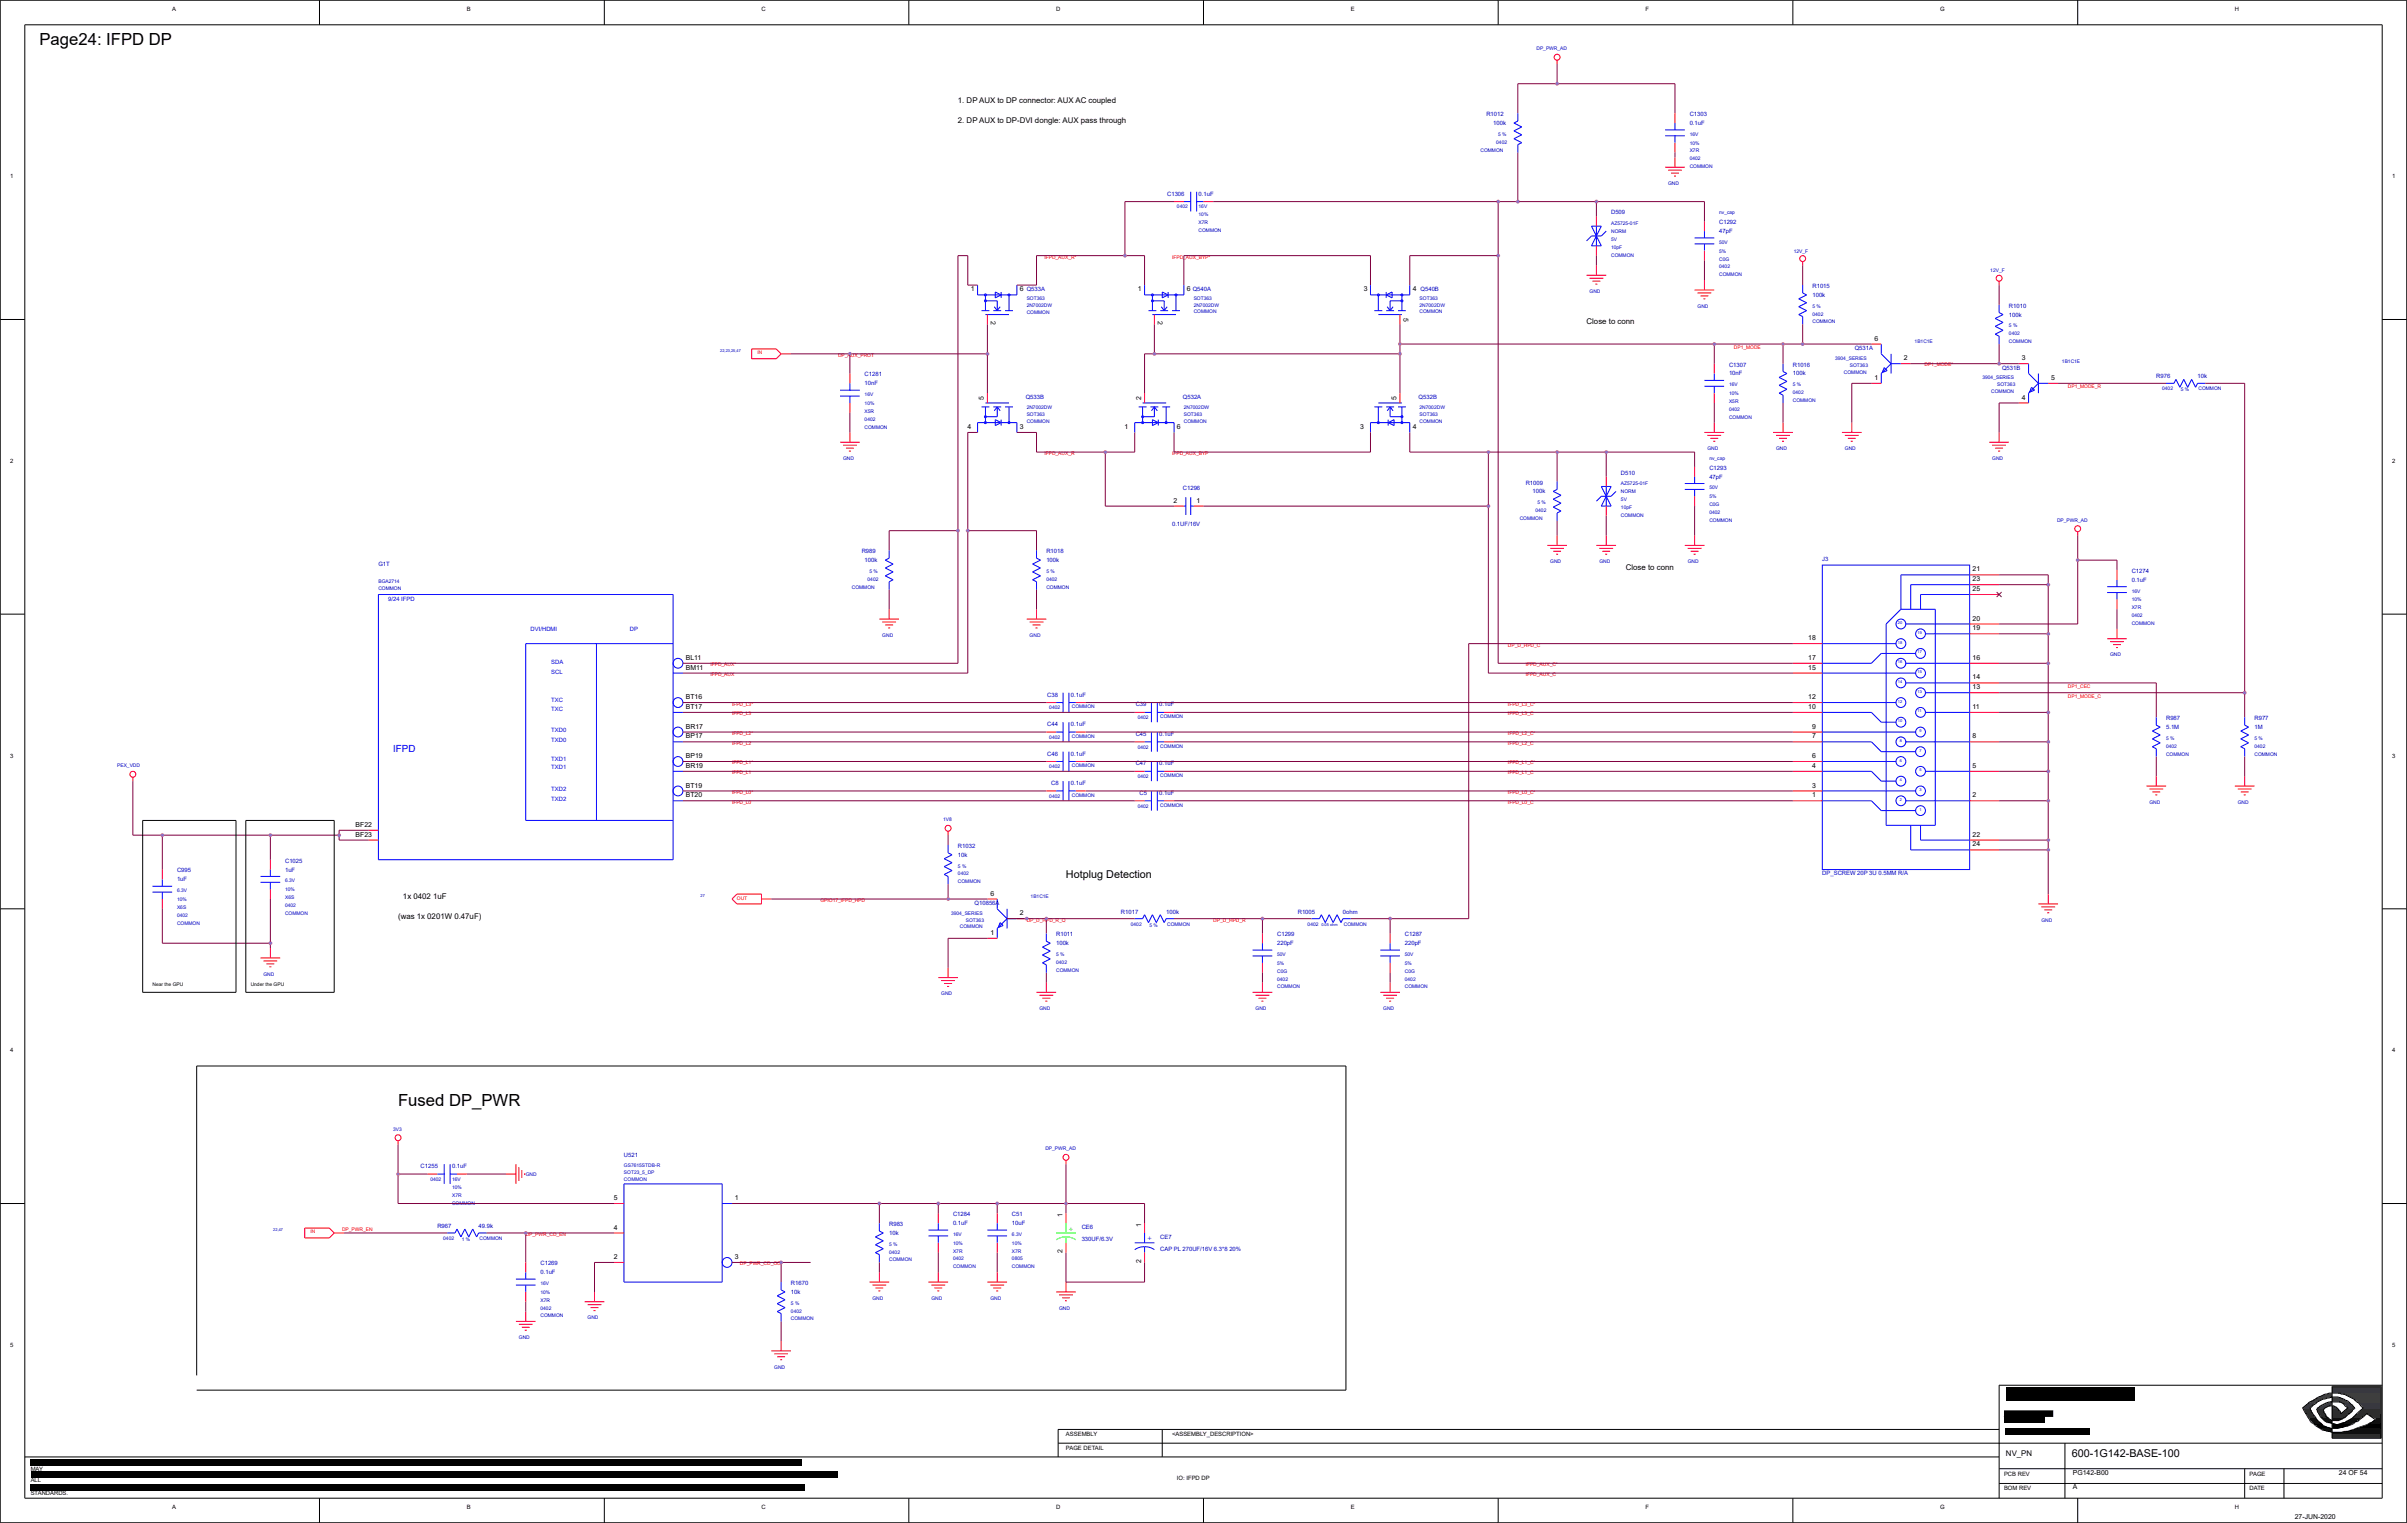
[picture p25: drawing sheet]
<svg xmlns="http://www.w3.org/2000/svg" width="271mm" height="172mm" viewBox="0 0 271 172" stroke-linecap="round" stroke-linejoin="round" font-family="sans-serif">
<defs><g id="words">
<g font-size="1.9">
<text x="4.5" y="5.1">Page24: IFPD DP</text>
<text x="44.9" y="124.7">Fused DP_PWR</text>
</g>
<g font-size="1.2">
<text x="120.2" y="99">Hotplug Detection</text>
<text x="233.6" y="164.2">600-1G142-BASE-100</text>
</g>
<text font-size="1.1" fill="#00f" x="44.3" y="84.7">IFPD</text>
<g font-size=".9">
<text x="108" y="11.7">1. DP AUX to DP connector: AUX AC coupled</text>
<text x="108" y="13.9">2. DP AUX to DP-DVI dongle: AUX pass through</text>
<text x="178.9" y="36.6">Close to conn</text>
<text x="183.3" y="64.3">Close to conn</text>
<text x="45.4" y="101.3">1x 0402 1uF</text>
<text x="44.9" y="103.6">(was 1x 0201W 0.47uF)</text>
<text x="226.1" y="164.1">NV_PN</text>
</g>
<g font-size=".8">
<text x="109.4" y="32.9">1</text>
<text x="115" y="32.9">6</text>
<text x="128.3" y="32.9">1</text>
<text x="133.8" y="32.9">6</text>
<text x="153.7" y="32.9">3</text>
<text x="158.2" y="35.8" transform="rotate(90 158.2 35.8)">5</text>
<text x="159.3" y="32.9">4</text>
<text x="111.7" y="36.1" transform="rotate(90 111.7 36.1)">2</text>
<text x="130.5" y="36.1" transform="rotate(90 130.5 36.1)">2</text>
<text x="211.3" y="38.4">6</text>
<text x="214.6" y="40.6">2</text>
<text x="227.9" y="40.6">3</text>
<text x="110.9" y="45.1" transform="rotate(-90 110.9 45.1)">5</text>
<text x="128.6" y="45.1" transform="rotate(-90 128.6 45.1)">2</text>
<text x="157.4" y="45.1" transform="rotate(-90 157.4 45.1)">5</text>
<text x="211.3" y="42.8">1</text>
<text x="227.9" y="45">4</text>
<text x="231.2" y="42.8">5</text>
<text x="109.1" y="48.4">4</text>
<text x="115" y="48.4">3</text>
<text x="126.8" y="48.4">1</text>
<text x="132.7" y="48.4">6</text>
<text x="153.3" y="48.4">3</text>
<text x="159.3" y="48.4">4</text>
<text x="132.3" y="56.7">2</text>
<text x="134.9" y="56.7">1</text>
<text x="222.4" y="64.4">21</text>
<text x="222.4" y="65.5">23</text>
<text x="222.4" y="71.1">19</text>
<text x="222.4" y="70">20</text>
<text x="222.4" y="66.6">25</text>
<text x="77.3" y="75.5">BM11</text>
<text x="77.3" y="74.4">BL11</text>
<text x="203.8" y="75.5">15</text>
<text x="203.8" y="74.4">17</text>
<text x="203.8" y="72.2">18</text>
<text x="222.4" y="77.7">13</text>
<text x="222.4" y="76.6">14</text>
<text x="222.4" y="74.4">16</text>
<text x="77.3" y="83.2">BP17</text>
<text x="77.3" y="82.1">BR17</text>
<text x="77.3" y="79.9">BT17</text>
<text x="77.3" y="78.8">BT16</text>
<text x="203.8" y="79.9">10</text>
<text x="203.8" y="78.8">12</text>
<text x="204.3" y="83.2">7</text>
<text x="204.3" y="82.1">9</text>
<text x="222.4" y="79.9">11</text>
<text x="222.4" y="83.2">8</text>
<text x="77.3" y="89.9">BT20</text>
<text x="77.3" y="88.8">BT19</text>
<text x="77.3" y="86.6">BR19</text>
<text x="77.3" y="85.5">BP19</text>
<text x="204.3" y="89.9">1</text>
<text x="204.3" y="88.8">3</text>
<text x="204.3" y="86.6">4</text>
<text x="204.3" y="85.5">6</text>
<text x="222.4" y="89.9">2</text>
<text x="222.4" y="86.6">5</text>
<text x="40.1" y="94.3">BF23</text>
<text x="40.1" y="93.2">BF22</text>
<text x="222.4" y="94.3">22</text>
<text x="222.4" y="95.4">24</text>
<text x="111.7" y="101">6</text>
<text x="111.7" y="105.4">1</text>
<text x="115" y="103.2">2</text>
<text x="69.2" y="135.3">5</text>
<text x="82.9" y="135.3">1</text>
<text x="119.8" y="137.2" transform="rotate(-90 119.8 137.2)">1</text>
<text x="69.2" y="141.9">2</text>
<text x="69.2" y="138.6">4</text>
<text x="82.9" y="141.9">3</text>
<text x="119.8" y="141.3" transform="rotate(-90 119.8 141.3)">2</text>
<text x="128.6" y="142.4" transform="rotate(-90 128.6 142.4)">2</text>
<text x="128.6" y="138.3" transform="rotate(-90 128.6 138.3)">1</text>
<text x="233.7" y="166.2">PG142-B00</text>
<text x="233.7" y="167.9">A</text>
<text x="263.7" y="166.2">24 OF 54</text>
<text x="258.7" y="171.2">27-JUN-2020</text>
</g>
<text font-size=".8" fill="#0f0" x="120.5" y="138.7">+</text>
<text font-size=".8" fill="#00f" x="129.4" y="139.8">+</text>
<g font-size=".7">
<text x="19.4" y="1.2">A</text>
<text x="52.6" y="1.2">B</text>
<text x="85.8" y="1.2">C</text>
<text x="119.1" y="1.2">D</text>
<text x="152.3" y="1.2">E</text>
<text x="185.5" y="1.2">F</text>
<text x="218.7" y="1.2">G</text>
<text x="251.9" y="1.2">H</text>
<text x="1.1" y="20.1">1</text>
<text x="269.7" y="20.1">1</text>
<text x="1.1" y="52.2">2</text>
<text x="269.7" y="52.2">2</text>
<text x="1.1" y="85.4">3</text>
<text x="269.7" y="85.4">3</text>
<text x="1.1" y="118.6">4</text>
<text x="269.7" y="118.6">4</text>
<text x="1.1" y="151.8">5</text>
<text x="269.7" y="151.8">5</text>
<text x="120.2" y="161.9">ASSEMBLY</text>
<text x="132.1" y="161.9">&lt;ASSEMBLY_DESCRIPTION&gt;</text>
<text x="3.5" y="167.1">ALL</text>
<text x="3.5" y="165.8">MAY</text>
<text x="120.2" y="163.5">PAGE DETAIL</text>
<text x="132.7" y="166.8">IO: IFPD DP</text>
<text x="225.9" y="166.3">PCB REV</text>
<text x="253.6" y="166.3">PAGE</text>
<text x="3.5" y="168.6">STANDARDS.</text>
<text x="19.4" y="170.1">A</text>
<text x="52.6" y="170.1">B</text>
<text x="85.8" y="170.1">C</text>
<text x="119.1" y="170.1">D</text>
<text x="152.3" y="170.1">E</text>
<text x="185.5" y="170.1">F</text>
<text x="218.7" y="170.1">G</text>
<text x="225.9" y="168">BOM REV</text>
<text x="251.9" y="170.1">H</text>
<text x="253.6" y="168">DATE</text>
</g>
<g font-size=".7" fill="#0000a0">
<text x="167.6" y="13.1">R1012</text>
<text x="168.3" y="14.1">100k</text>
<text x="190.5" y="14.1">0.1uF</text>
<text x="190.5" y="13.1">C1303</text>
<text x="131.6" y="22.1">C1306</text>
<text x="135.1" y="22.1">0.1uF</text>
<text x="181.6" y="24.2">D509</text>
<text x="193.8" y="25.3">C1292</text>
<text x="193.8" y="26.3">47pF</text>
<text x="115.7" y="32.8">Q533A</text>
<text x="134.5" y="32.8">Q540A</text>
<text x="160.1" y="32.8">Q540B</text>
<text x="204.3" y="32.5">R1015</text>
<text x="204.3" y="33.5">100k</text>
<text x="226.5" y="34.7">R1010</text>
<text x="226.5" y="35.7">100k</text>
<text x="194.9" y="41.3">C1307</text>
<text x="202.1" y="41.3">R1016</text>
<text x="209.1" y="39.4">Q531A</text>
<text x="225.7" y="41.7">Q531B</text>
<text x="97.5" y="43.4">10nF</text>
<text x="97.5" y="42.4">C1281</text>
<text x="115.6" y="45">Q533B</text>
<text x="133.3" y="45">Q532A</text>
<text x="159.9" y="45">Q532B</text>
<text x="194.9" y="42.3">10nF</text>
<text x="202.1" y="42.3">100k</text>
<text x="243.1" y="42.7">R976</text>
<text x="247.7" y="42.7">10k</text>
<text x="182.7" y="53.5">D510</text>
<text x="192.7" y="54">47pF</text>
<text x="192.7" y="53">C1293</text>
<text x="132.1" y="59.3">0.1UF/16V</text>
<text x="133.3" y="55.3">C1296</text>
<text x="172" y="54.6">R1009</text>
<text x="172.8" y="55.6">100k</text>
<text x="42.7" y="63.8">G1T</text>
<text x="97.1" y="62.4">R989</text>
<text x="97.5" y="63.4">100k</text>
<text x="118" y="62.4">R1018</text>
<text x="118" y="63.4">100k</text>
<text x="205.4" y="63.3">J3</text>
<text x="240.3" y="64.6">C1274</text>
<text x="240.3" y="65.6">0.1uF</text>
<text x="118.1" y="81.9">C44</text>
<text x="118.1" y="78.5">C38</text>
<text x="120.7" y="81.9">0.1uF</text>
<text x="120.7" y="78.5">0.1uF</text>
<text x="128" y="83">C45</text>
<text x="128" y="79.6">C39</text>
<text x="130.7" y="83">0.1uF</text>
<text x="130.7" y="79.6">0.1uF</text>
<text x="244.2" y="81.2">R987</text>
<text x="244.2" y="82.2">5.1M</text>
<text x="254.2" y="81.2">R977</text>
<text x="254.2" y="82.2">1M</text>
<text x="118.1" y="85.2">C46</text>
<text x="118.5" y="88.5">C8</text>
<text x="120.7" y="88.5">0.1uF</text>
<text x="120.7" y="85.2">0.1uF</text>
<text x="128" y="86.3">C47</text>
<text x="128.5" y="89.6">C5</text>
<text x="130.7" y="89.6">0.1uF</text>
<text x="130.7" y="86.3">0.1uF</text>
<text x="108" y="95.6">R1032</text>
<text x="20" y="99.4">1uF</text>
<text x="20" y="98.4">C995</text>
<text x="32.1" y="98.2">1uF</text>
<text x="32.1" y="97.2">C1025</text>
<text x="108" y="96.6">10k</text>
<text x="205.4" y="98.7">DP_SCREW 20P 3U 0.5MM R/A</text>
<text x="109.9" y="102">Q10856A</text>
<text x="119.1" y="105.6">R1011</text>
<text x="119.1" y="106.5">100k</text>
<text x="126.4" y="103">R1017</text>
<text x="131.5" y="103">100k</text>
<text x="144" y="105.6">C1299</text>
<text x="144" y="106.5">220pF</text>
<text x="146.3" y="103">R1005</text>
<text x="151.4" y="103">0ohm</text>
<text x="158.4" y="105.6">C1287</text>
<text x="158.4" y="106.5">220pF</text>
<text x="47.4" y="131.7">C1255</text>
<text x="51" y="131.7">0.1uF</text>
<text x="70.3" y="130.5">U521</text>
<text x="107.4" y="137.1">C1284</text>
<text x="114.1" y="137.1">C51</text>
<text x="49.3" y="138.4">R967</text>
<text x="54" y="138.4">49.9k</text>
<text x="60.9" y="142.6">C1269</text>
<text x="60.9" y="143.6">0.1uF</text>
<text x="100.2" y="138.2">R983</text>
<text x="100.2" y="139.2">10k</text>
<text x="107.4" y="138.1">0.1uF</text>
<text x="114.1" y="138.1">10uF</text>
<text x="121.9" y="138.5">CE6</text>
<text x="121.9" y="139.9">330UF/6.3V</text>
<text x="130.8" y="139.7">CE7</text>
<text x="130.8" y="141">CAP PL 270UF/16V 6.3*8 20%</text>
<text x="89.2" y="144.9">R1670</text>
<text x="89.2" y="145.9">10k</text>
</g>
<g font-size=".7" fill="#00f">
<text x="43.8" y="67.8">9/24 IFPD</text>
<text x="59.8" y="71.1">DVI/HDMI</text>
<text x="71" y="71.1">DP</text>
<text x="62.1" y="76">SCL</text>
<text x="62.1" y="74.9">SDA</text>
<text x="62.1" y="80.2">TXC</text>
<text x="62.1" y="82.5">TXD0</text>
<text x="62.1" y="83.6">TXD0</text>
<text x="62.1" y="79.1">TXC</text>
<text x="62.1" y="89.2">TXD2</text>
<text x="62.1" y="86.7">TXD1</text>
<text x="62.1" y="85.7">TXD1</text>
<text x="62.1" y="90.3">TXD2</text>
</g>
<g font-size=".6" fill="#0000a0">
<text x="173.2" y="5.7">DP_PWR_AD</text>
<text x="166.9" y="17.1">COMMON</text>
<text x="168.7" y="16.2">0402</text>
<text x="168.9" y="15.3">5 %</text>
<text x="190.5" y="17.2">X7R</text>
<text x="190.5" y="16.3">10%</text>
<text x="190.5" y="15.3">16V</text>
<text x="132.7" y="23.5">0402</text>
<text x="135.1" y="23.5">16V</text>
<text x="188" y="20.8">GND</text>
<text x="190.5" y="19">COMMON</text>
<text x="190.5" y="18.1">0402</text>
<text x="135.1" y="25.3">X7R</text>
<text x="135.1" y="24.4">10%</text>
<text x="135.1" y="26.2">COMMON</text>
<text x="181.6" y="25.4">AZ5725-01F</text>
<text x="181.6" y="26.3">NORM</text>
<text x="181.6" y="27.2">5V</text>
<text x="181.6" y="28">10pF</text>
<text x="181.6" y="28.9">COMMON</text>
<text x="193.8" y="28.5">5%</text>
<text x="193.8" y="29.4">C0G</text>
<text x="193.8" y="24.2">nv_cap</text>
<text x="193.8" y="27.5">50V</text>
<text x="202.2" y="28.5">12V_F</text>
<text x="115.7" y="35.4">COMMON</text>
<text x="115.7" y="34.6">2N7002DW</text>
<text x="115.7" y="33.8">SOT363</text>
<text x="134.6" y="33.8">SOT363</text>
<text x="134.6" y="35.2">COMMON</text>
<text x="134.6" y="34.6">2N7002DW</text>
<text x="160" y="35.2">COMMON</text>
<text x="160" y="33.8">SOT363</text>
<text x="160" y="34.6">2N7002DW</text>
<text x="179.2" y="33">GND</text>
<text x="191.4" y="34.7">GND</text>
<text x="193.8" y="30.3">0402</text>
<text x="193.8" y="31.1">COMMON</text>
<text x="204.3" y="35.6">0402</text>
<text x="204.3" y="34.7">5 %</text>
<text x="224.4" y="30.7">12V_F</text>
<text x="204.3" y="36.5">COMMON</text>
<text x="206.9" y="40.6">3904_SERIES</text>
<text x="208.5" y="41.3">SOT363</text>
<text x="215.8" y="38.7">1B1C1E</text>
<text x="226.5" y="36.9">5 %</text>
<text x="226.5" y="37.8">0402</text>
<text x="226.5" y="38.7">COMMON</text>
<text x="232.4" y="40.9">1B1C1E</text>
<text x="97.5" y="47.4">0402</text>
<text x="97.5" y="46.5">X5R</text>
<text x="97.5" y="45.6">10%</text>
<text x="97.5" y="44.7">16V</text>
<text x="115.7" y="46.1">2N7002DW</text>
<text x="115.7" y="46.9">SOT363</text>
<text x="115.7" y="47.6">COMMON</text>
<text x="133.5" y="46.1">2N7002DW</text>
<text x="133.5" y="46.9">SOT363</text>
<text x="133.5" y="47.6">COMMON</text>
<text x="160" y="47.6">COMMON</text>
<text x="160" y="46.9">SOT363</text>
<text x="160" y="46.1">2N7002DW</text>
<text x="194.9" y="47.2">COMMON</text>
<text x="194.9" y="46.3">0402</text>
<text x="194.9" y="45.4">X5R</text>
<text x="194.9" y="44.5">10%</text>
<text x="194.9" y="43.5">16V</text>
<text x="202.1" y="45.3">COMMON</text>
<text x="202.1" y="44.4">0402</text>
<text x="202.1" y="43.5">5 %</text>
<text x="207.9" y="42.1">COMMON</text>
<text x="223.5" y="42.8">3904_SERIES</text>
<text x="224.5" y="44.3">COMMON</text>
<text x="225.1" y="43.5">SOT363</text>
<text x="243.7" y="44">0402</text>
<text x="245.8" y="44.1">5 %</text>
<text x="247.8" y="44">COMMON</text>
<text x="95" y="51.8">GND</text>
<text x="97.5" y="48.3">COMMON</text>
<text x="192.5" y="50.7">GND</text>
<text x="192.7" y="51.8">nv_cap</text>
<text x="200.2" y="50.7">GND</text>
<text x="208" y="50.7">GND</text>
<text x="224.6" y="51.8">GND</text>
<text x="171.3" y="58.6">COMMON</text>
<text x="173.1" y="57.7">0402</text>
<text x="173.3" y="56.8">5 %</text>
<text x="182.7" y="58.3">COMMON</text>
<text x="182.7" y="55.6">NORM</text>
<text x="182.7" y="54.7">AZ5725-01F</text>
<text x="182.7" y="56.5">5V</text>
<text x="182.7" y="57.4">10pF</text>
<text x="192.7" y="57.9">0402</text>
<text x="192.7" y="55.2">50V</text>
<text x="192.7" y="57.1">C0G</text>
<text x="192.7" y="56.2">5%</text>
<text x="192.7" y="58.8">COMMON</text>
<text x="231.9" y="58.8">DP_PWR_AD</text>
<text x="42.7" y="65.7">BGA2714</text>
<text x="97.8" y="65.5">0402</text>
<text x="98" y="64.6">5 %</text>
<text x="118" y="65.5">0402</text>
<text x="118" y="64.6">5 %</text>
<text x="174.8" y="63.5">GND</text>
<text x="180.3" y="63.5">GND</text>
<text x="190.3" y="63.5">GND</text>
<text x="42.7" y="66.5">COMMON</text>
<text x="96" y="66.4">COMMON</text>
<text x="99.5" y="71.8">GND</text>
<text x="116.1" y="71.8">GND</text>
<text x="118" y="66.4">COMMON</text>
<text x="240.3" y="69.6">0402</text>
<text x="240.3" y="68.7">X7R</text>
<text x="240.3" y="67.8">10%</text>
<text x="240.3" y="66.8">16V</text>
<text x="240.3" y="70.5">COMMON</text>
<text x="237.9" y="74">GND</text>
<text x="118.3" y="83.3">0402</text>
<text x="118.3" y="80">0402</text>
<text x="120.8" y="83.2">COMMON</text>
<text x="120.8" y="79.9">COMMON</text>
<text x="128.3" y="81.1">0402</text>
<text x="130.8" y="81">COMMON</text>
<text x="244.2" y="83.4">5 %</text>
<text x="254.2" y="83.4">5 %</text>
<text x="13.2" y="86.5">PEX_VDD</text>
<text x="118.3" y="89.9">0402</text>
<text x="118.3" y="86.6">0402</text>
<text x="120.8" y="89.8">COMMON</text>
<text x="120.8" y="86.5">COMMON</text>
<text x="128.3" y="87.7">0402</text>
<text x="128.3" y="84.4">0402</text>
<text x="130.8" y="87.6">COMMON</text>
<text x="130.8" y="84.3">COMMON</text>
<text x="244.2" y="85.2">COMMON</text>
<text x="244.2" y="84.3">0402</text>
<text x="254.2" y="85.2">COMMON</text>
<text x="254.2" y="84.3">0402</text>
<text x="106.3" y="92.6">1V8</text>
<text x="128.3" y="91">0402</text>
<text x="130.8" y="90.9">COMMON</text>
<text x="242.3" y="90.6">GND</text>
<text x="252.3" y="90.6">GND</text>
<text x="20" y="100.6">6.3V</text>
<text x="20" y="101.6">10%</text>
<text x="32.1" y="99.5">6.3V</text>
<text x="32.1" y="100.5">10%</text>
<text x="32.1" y="101.3">X6S</text>
<text x="108" y="99.6">COMMON</text>
<text x="108" y="97.8">5 %</text>
<text x="108" y="98.7">0402</text>
<text x="116.2" y="101.2">1B1C1E</text>
<text x="20" y="104.2">COMMON</text>
<text x="20" y="103.3">0402</text>
<text x="20" y="102.5">X6S</text>
<text x="32.1" y="103.1">COMMON</text>
<text x="32.1" y="102.2">0402</text>
<text x="107.2" y="103.1">3904_SERIES</text>
<text x="108.2" y="104.7">COMMON</text>
<text x="108.9" y="103.9">SOT363</text>
<text x="119.1" y="107.8">5 %</text>
<text x="127.5" y="104.3">0402</text>
<text x="129.6" y="104.4">5 %</text>
<text x="131.6" y="104.3">COMMON</text>
<text x="144" y="107.8">50V</text>
<text x="147.4" y="104.3">0402</text>
<text x="151.5" y="104.3">COMMON</text>
<text x="158.4" y="107.8">50V</text>
<text x="230.1" y="103.9">GND</text>
<text x="29.7" y="110">GND</text>
<text x="106.1" y="112.2">GND</text>
<text x="117.2" y="113.9">GND</text>
<text x="119.1" y="108.7">0402</text>
<text x="119.1" y="109.5">COMMON</text>
<text x="141.5" y="113.9">GND</text>
<text x="144" y="111.4">COMMON</text>
<text x="144" y="108.8">5%</text>
<text x="144" y="109.6">C0G</text>
<text x="144" y="110.5">0402</text>
<text x="155.9" y="113.9">GND</text>
<text x="158.4" y="110.5">0402</text>
<text x="158.4" y="109.6">C0G</text>
<text x="158.4" y="108.8">5%</text>
<text x="158.4" y="111.4">COMMON</text>
<text x="44.3" y="127.5">3V3</text>
<text x="70.3" y="131.6">GS7615STDB-R</text>
<text x="117.8" y="129.7">DP_PWR_AD</text>
<text x="48.5" y="133.1">0402</text>
<text x="51" y="135.8">COMMON</text>
<text x="51" y="134.9">X7R</text>
<text x="51" y="134">10%</text>
<text x="51" y="133.1">16V</text>
<text x="59.3" y="132.6">GND</text>
<text x="70.3" y="132.3">SOT23_5_DP</text>
<text x="70.3" y="133.1">COMMON</text>
<text x="50" y="139.8">0402</text>
<text x="52.1" y="139.9">1 %</text>
<text x="54.1" y="139.8">COMMON</text>
<text x="100.2" y="141.3">0402</text>
<text x="100.2" y="142.2">COMMON</text>
<text x="100.2" y="140.4">5 %</text>
<text x="107.4" y="143">COMMON</text>
<text x="107.4" y="140.3">10%</text>
<text x="107.4" y="141.2">X7R</text>
<text x="107.4" y="139.3">16V</text>
<text x="107.4" y="142.1">0402</text>
<text x="114.1" y="139.3">6.3V</text>
<text x="114.1" y="142.1">0805</text>
<text x="114.1" y="141.2">X7R</text>
<text x="114.1" y="143">COMMON</text>
<text x="114.1" y="140.3">10%</text>
<text x="60.9" y="148.5">COMMON</text>
<text x="60.9" y="146.7">X7R</text>
<text x="60.9" y="147.6">0402</text>
<text x="60.9" y="145.9">10%</text>
<text x="60.9" y="144.9">16V</text>
<text x="66.2" y="148.7">GND</text>
<text x="89.2" y="148">0402</text>
<text x="89.2" y="148.8">COMMON</text>
<text x="89.2" y="147.1">5 %</text>
<text x="98.4" y="146.5">GND</text>
<text x="105" y="146.5">GND</text>
<text x="111.6" y="146.5">GND</text>
<text x="119.4" y="147.6">GND</text>
<text x="58.5" y="151">GND</text>
<text x="87.3" y="154.3">GND</text>
</g>
<g font-size=".6" fill="#f00">
<text x="117.7" y="29.1">IFPD_AUX_R*</text>
<text x="132.1" y="29.1">IFPD_AUX_BYP*</text>
<text x="85.4" y="39.9">IN</text>
<text x="94.5" y="40.2">DP_AUX_PROT</text>
<text x="195.5" y="39.3">DP1_MODE</text>
<text x="216.9" y="41.2">DP1_MODE*</text>
<text x="233.1" y="43.8">DP1_MODE_R</text>
<text x="117.7" y="51.3">IFPD_AUX_R</text>
<text x="132.1" y="51.3">IFPD_AUX_BYP</text>
<text x="80.1" y="76.2">IFPD_AUX</text>
<text x="80.1" y="75.1">IFPD_AUX*</text>
<text x="170" y="72.9">DP_D_HPD_C</text>
<text x="172" y="76.2">IFPD_AUX_C</text>
<text x="172" y="75.1">IFPD_AUX_C*</text>
<text x="233.1" y="77.5">DP1_CEC</text>
<text x="82.5" y="84">IFPD_L2</text>
<text x="82.5" y="82.9">IFPD_L2*</text>
<text x="82.5" y="80.6">IFPD_L3</text>
<text x="82.5" y="79.5">IFPD_L3*</text>
<text x="170" y="84">IFPD_L2_C</text>
<text x="170" y="82.9">IFPD_L2_C*</text>
<text x="170" y="80.6">IFPD_L3_C</text>
<text x="170" y="79.5">IFPD_L3_C*</text>
<text x="233.1" y="78.6">DP1_MODE_C</text>
<text x="82.5" y="89.5">IFPD_L0*</text>
<text x="82.5" y="87.3">IFPD_L1</text>
<text x="82.5" y="86.2">IFPD_L1*</text>
<text x="170" y="89.5">IFPD_L0_C*</text>
<text x="170" y="87.3">IFPD_L1_C</text>
<text x="170" y="86.2">IFPD_L1_C*</text>
<text x="82.5" y="90.6">IFPD_L0</text>
<text x="170" y="90.6">IFPD_L0_C</text>
<text x="83.1" y="101.4">OUT</text>
<text x="92.5" y="101.7">GPIO17_IFPD_HPD</text>
<text x="115.7" y="103.9">DP_D_HPD_R_Q</text>
<text x="136.8" y="103.9">DP_D_HPD_R</text>
<text x="35" y="139">IN</text>
<text x="38.6" y="138.8">DP_PWR_EN</text>
<text x="59.3" y="139.3">DP_PWR_CD_EN</text>
<text x="83.4" y="142.6">DP_PWR_CD_OC</text>
</g>
<g font-size=".6">
<text x="17.2" y="111.2">Near the GPU</text>
<text x="28.3" y="111.2">Under the GPU</text>
</g>
<g font-size=".4" fill="#0000a0">
<text x="81.2" y="39.7">22,23,25,47</text>
<text x="79" y="101.1">27</text>
<text x="149" y="104.3">0.05 ohm</text>
<text x="30.8" y="138.8">22,47</text>
</g>
<g font-size=".4" fill="#00f">
<text x="214" y="70.3">20</text>
<text x="216.2" y="71.4">19</text>
<text x="214" y="74.8">16</text>
<text x="214" y="77">14</text>
<text x="214" y="72.6">18</text>
<text x="216.2" y="75.9">15</text>
<text x="216.2" y="73.7">17</text>
<text x="214" y="79.2">12</text>
<text x="214" y="81.4">10</text>
<text x="214.2" y="83.6">8</text>
<text x="216.2" y="78.1">13</text>
<text x="216.2" y="80.3">11</text>
<text x="216.4" y="82.5">9</text>
<text x="214.2" y="88.1">4</text>
<text x="214.2" y="85.8">6</text>
<text x="216.4" y="89.2">3</text>
<text x="216.4" y="86.9">5</text>
<text x="216.4" y="84.7">7</text>
<text x="214.2" y="90.3">2</text>
<text x="216.4" y="91.4">1</text>
</g>
</g></defs>
<g fill="none" stroke="#00f" stroke-width=".11">
<path d="M171.1 12.8v.8M171.1 16.3v.9M187.7 14.6h2.2M187.7 15.3h2.2M188.8 13.9v.7M188.8 15.3v.8M110.2 32.1v1.1h4.4v-1.1M110.6 35h.9M111.1 33.9h1.3v1.1M111.1 35.5h2.6M111.1 33.2v1.8M112 35h.9"/>
<path d="M112.2 32.9v.7M112.9 32.9v.7M113.3 35h.9M113.7 33.2v1.8M129 32.1v1.1h4.5v-1.1M129.5 35h.9M129.9 33.9h1.3v1.1M129.9 35.5h2.7M129.9 33.2v1.8M130.8 35h.9M131 32.9v.7M131.7 32.9v.7"/>
<path d="M132.1 35h.9M132.6 33.2v1.8M133.5 22.7h.7M134.2 21.6v2.2M134.9 22.7h.8M134.9 21.6v2.2M154.5 32.1v1.1h4.4v-1.1M154.9 35h.9M155.4 33.2v1.8M155.4 35.5h2.6M156.3 35h.9M156.3 32.9v.7"/>
<path d="M156.9 32.9v.7M157.6 35h.9M158 33.9h-1.3v1.1M158 33.2v1.8M179.4 25.5h1.1M179.4 27.7h1.1M179.4 26.6h1.1M180 25.5v2.2M191 26.8h2.2M191 27.5h2.2M192.1 26v.8M192.1 27.5v.8"/>
<path d="M203.2 32.1v.9M203.2 35.7v.9M212.1 38.8v1.1M213.2 39.9v2.2M225.4 34.4v.8M225.4 37.9v.9M94.7 44h2.2M94.7 44.7h2.2M95.8 43.2v.8M95.8 44.7v.7M110.2 48.7v-1.1h4.4v1.1M110.6 45.9h.9"/>
<path d="M111.1 45.4h2.6M111.1 45.9v1.7M112 45.9h.9M112.2 47.3v.7M112.4 45.9v1.1h-1.3M112.9 47.3v.7M113.3 45.9h.9M113.7 45.9v1.7M127.9 48.7v-1.1h4.4v1.1M128.4 45.9h.8M128.8 45.4h2.7M128.8 45.9v1.7"/>
<path d="M129.7 45.9h.9M129.9 47.3v.7M130.1 45.9v1.1h-1.3M130.6 47.3v.7M131 45.9h.9M131.5 45.9v1.7M133.5 57.1h.2M133.7 56.1v1.9M134.2 57.1h.4M134.2 56.1v1.9M154.5 48.7v-1.1h4.4v1.1M154.9 45.9h.9"/>
<path d="M155.4 45.9v1.7M155.4 45.4h2.6M156.3 45.9h.9M156.5 47.3v.7M156.7 45.9v1.1h1.3M157.2 47.3v.7M157.6 45.9h.9M158 45.9v1.7M175.5 54.3v.9M175.5 57.8v.9M180.5 54.8h1.1M180.5 57.1h1.1"/>
<path d="M180.5 55.9h1.1M181.1 54.8v2.3M189.9 54.5h2.2M189.9 55.2h2.2M191 53.7v.8M191 55.2v.7M192.1 42.9h2.3M192.1 43.5h2.3M193.2 42.1v.8M193.2 43.5v.8M201 41v.9M201 44.5v.9"/>
<path d="M212.1 42.1v1.1M213.2 41h1.1M228.7 41v1.1M228.7 44.3v1.1M229.8 43.2h1.1M229.8 42.1v2.2M244.2 43.2h.9M247.7 43.2h.9M42.7 67h33.2v29.9h-33.2zM67.2 72.6v19.9M75.9 72.6h-16.6v19.9h16.6M75.9 75.9h1.1"/>
<path d="M100.2 62v.9M100.2 65.6v.9M116.8 62v.9M116.8 65.6v.9M119.1 79.2h.7M119.8 78.1v2.2M120.5 78.1v2.2M120.5 79.2h.8M129.8 79.2v2.2M130.5 79.2v2.2M205.4 63.7h16.6v34.3h-16.6zM205.4 72.6h8.3"/>
<path d="M205.4 75.9h10.5M205.4 79.2h8.3M205.4 74.8h5.6M212.1 73.7h3.8M214.8 70.3h7.2M214.8 77h7.2M214.8 74.8h7.2M217.1 71.4h4.9M217.1 78.1h4.9M222 67h-5.5v1.7M222 65.9h-6.6v2.8M222 64.8h-7.7v3.9h3.9v24.3h-5.6v-22.7"/>
<path d="M237.5 66.1h2.3M237.5 66.8h2.3M238.6 65.4v.7M238.6 66.8v.8M17.2 99.9h2.2M18.3 99.1v.8M29.4 98.8h2.2M29.4 99.5h2.2M30.5 98v.8M30.5 99.5v.7M75.9 80.3h1.1M75.9 83.6h1.1"/>
<path d="M75.9 87h1.1M75.9 90.3h1.1M106.9 95.3v.8M106.9 98.8v.9M119.1 89.2h.7M119.1 85.8h.7M119.1 82.5h.7M119.8 81.4v2.2M119.8 84.7v2.3M119.8 88.1v2.2M120.5 89.2h.8M120.5 81.4v2.2"/>
<path d="M120.5 84.7v2.3M120.5 88.1v2.2M120.5 85.8h.8M120.5 82.5h.8M129 80.3h.8M129 83.6h.8M129 87h.8M129 90.3h.8M129.8 82.5v2.2M129.8 85.8v2.3M129.8 89.2v2.2M130.5 80.3h.7"/>
<path d="M130.5 83.6h.7M130.5 87h.7M130.5 90.3h.7M130.5 82.5v2.2M130.5 85.8v2.3M130.5 89.2v2.2M205.4 80.3h5.6M205.4 83.6h5.6M205.4 87h5.6M205.4 90.3h5.6M205.4 89.2h10.5M205.4 85.8h8.3"/>
<path d="M205.4 82.5h10.5M212.1 91.4h3.8M212.1 88.1h1.6M212.1 84.7h3.8M212.1 81.4h1.6M214.8 83.6h7.2M214.8 90.3h7.2M215.4 93v2.8h6.6M216.5 93v1.7h5.5M217.1 80.3h4.9M217.1 87h4.9M243.1 80.9v.8"/>
<path d="M243.1 84.4v.9M253 80.9v.8M253 84.4v.9M17.2 100.6h2.2M18.3 100.6v.7M112.4 101.3v1.2M112.4 104.7v1.1M113.5 103.6h1.1M113.5 102.5v2.2M118 105.2v.9M118 108.8v.8M127.9 103.6h.9"/>
<path d="M131.5 103.6h.8M141.2 107.1h2.2M141.2 107.8h2.2M142.3 106.3v.8M142.3 107.8v.7M147.9 103.6h.8M151.4 103.6h.9M155.6 107.1h2.2M155.6 107.8h2.2M156.7 106.3v.8M156.7 107.8v.7M49.3 132.3h.8"/>
<path d="M50.1 131.2v2.3M50.4 139h.9M50.7 132.3h.8M50.7 131.2v2.3M54 139h.8M70.3 133.5h11.1v11h-11.1zM81.4 135.7h1.1M99.1 137.9v.9M104.7 138.7h2.2M104.7 139.3h2.2M105.8 137.9v.8M105.8 139.3v.8"/>
<path d="M111.3 138.7h2.2M111.3 139.3h2.2M112.4 137.9v.8M112.4 139.3v.8M129 139v1.1M58.2 144.2h2.2M58.2 144.9h2.2M59.3 143.4v.8M59.3 144.9v.7M88.1 144.5v.9M88.1 148.1v.9M99.1 141.4v.9"/>
<path d="M127.9 140.1h2.2M129 140.5a1.77 1.77 0 0 1 1.1 .4M129 140.5a1.77 1.77 0 0 0-1.1 .4M129 140.5v.7"/>
<circle cx="111.1" cy="33.2" r=".11"/>
<circle cx="111.1" cy="33.9" r=".11"/>
<circle cx="113.7" cy="33.2" r=".11"/>
<circle cx="129.9" cy="33.2" r=".11"/>
<circle cx="129.9" cy="33.9" r=".11"/>
<circle cx="132.6" cy="33.2" r=".11"/>
<circle cx="155.4" cy="33.2" r=".11"/>
<circle cx="158" cy="33.9" r=".11"/>
<circle cx="158" cy="33.2" r=".11"/>
<circle cx="111.1" cy="47" r=".11"/>
<circle cx="111.1" cy="47.6" r=".11"/>
<circle cx="113.7" cy="47.6" r=".11"/>
<circle cx="128.8" cy="47" r=".11"/>
<circle cx="128.8" cy="47.6" r=".11"/>
<circle cx="131.5" cy="47.6" r=".11"/>
<circle cx="155.4" cy="47.6" r=".11"/>
<circle cx="158" cy="47" r=".11"/>
<circle cx="158" cy="47.6" r=".11"/>
<circle cx="76.4" cy="74.8" r=".55"/>
<circle cx="76.4" cy="79.2" r=".55"/>
<circle cx="214.3" cy="74.8" r=".55"/>
<circle cx="214.3" cy="77" r=".55"/>
<circle cx="214.3" cy="70.3" r=".55"/>
<circle cx="214.3" cy="79.2" r=".55"/>
<circle cx="214.3" cy="72.6" r=".55"/>
<circle cx="216.5" cy="78.1" r=".55"/>
<circle cx="216.5" cy="71.4" r=".55"/>
<circle cx="216.5" cy="73.7" r=".55"/>
<circle cx="216.5" cy="75.9" r=".55"/>
<circle cx="76.4" cy="89.2" r=".55"/>
<circle cx="76.4" cy="82.5" r=".55"/>
<circle cx="76.4" cy="85.8" r=".55"/>
<circle cx="214.3" cy="81.4" r=".55"/>
<circle cx="214.3" cy="83.6" r=".55"/>
<circle cx="214.3" cy="88.1" r=".55"/>
<circle cx="214.3" cy="90.3" r=".55"/>
<circle cx="214.3" cy="85.8" r=".55"/>
<circle cx="216.5" cy="84.7" r=".55"/>
<circle cx="216.5" cy="87" r=".55"/>
<circle cx="216.5" cy="80.3" r=".55"/>
<circle cx="216.5" cy="91.4" r=".55"/>
<circle cx="216.5" cy="89.2" r=".55"/>
<circle cx="216.5" cy="82.5" r=".55"/>
<circle cx="82" cy="142.3" r=".55"/>
</g>
<g fill="none" stroke="#f00" stroke-width=".11">
<path d="M175.5 6.8v.4M187.7 18.9h2.2M188 19.2h1.6M188.4 19.5h.9M188.7 19.8h.2M188.8 12.8v1.1M188.8 16.1v1.1M188.8 17.7v1.2M87.5 39.3h-2.8v1.1h2.8M88.1 39.9h1.1M111.3 35.5v1.1M130.1 35.5v1.1"/>
<path d="M132.3 22.7h1.2M135.7 22.7h1.1M157.8 35.5v1.1M178.9 31h2.2M179.2 31.4h1.5M179.5 31.7h.9M179.9 32h.2M180 24.4v1.1M180 27.7v1.1M180 29.9v1.1M191 32.7h2.2M191.4 33h1.5"/>
<path d="M191.7 33.4h.9M192 33.7h.3M192.1 24.9v1.1M192.1 28.3v1.1M192.1 31.6v1.1M203.2 29.5v.4M211 38.8h1.1M225.4 31.7v.4M94.7 49.9h2.2M95 50.2h1.6M95.4 50.5h.9M95.7 50.9h.2"/>
<path d="M95.8 42.1v1.1M95.8 45.4v1.1M95.8 48.7v1.2M111.3 44.3v1.1M129 44.3v1.1M132.3 57.1h1.2M134.6 57.1h1.1M157.8 44.3v1.1M181.1 53.7v1.1M181.1 57.1v1.1M191 52.6v1.1M191 55.9v1.2"/>
<path d="M192.1 48.7h2.3M192.5 49.1h1.5M192.8 49.4h.9M193.1 49.7h.3M193.2 41v1.1M193.2 44.3v1.1M193.2 47.6v1.1M199.9 48.7h2.2M200.2 49.1h1.6M200.6 49.4h.8M200.9 49.7h.2M201 47.6v1.1"/>
<path d="M207.6 48.7h2.3M208 49.1h1.5M208.3 49.4h.9M208.6 49.7h.3M208.8 47.6v1.1M211 43.2h1.1M214.3 41h1.1M224.3 49.9h2.2M224.6 50.2h1.5M224.9 50.5h.9M225.3 50.9h.2M225.4 48.7v1.2"/>
<path d="M227.6 41h1.1M227.6 45.4h1.1M230.9 43.2h1.1M234.2 59.9v.5M99.1 69.8h2.2M99.5 70.1h1.5M99.8 70.5h.9M100.1 70.8h.2M100.2 68.7v1.1M115.7 69.8h2.3M116.1 70.1h1.5M116.4 70.5h.9"/>
<path d="M116.7 70.8h.3M116.8 68.7v1.1M118 79.2h1.1M121.3 79.2h1.1M174.4 61.5h2.2M174.8 61.8h1.5M175.1 62.1h.9M175.4 62.5h.2M175.5 60.4v1.1M180 61.5h2.2M180.3 61.8h1.5M180.6 62.1h.9"/>
<path d="M181 62.5h.2M181.1 60.4v1.1M189.9 61.5h2.2M190.3 61.8h1.5M190.6 62.1h.9M190.9 62.5h.2M191 60.4v1.1M202.1 79.2h3.3M202.1 75.9h3.3M202.1 74.8h3.3M202.1 72.6h3.3M222 78.1h3.4"/>
<path d="M222 77h3.4M222 74.8h3.4M222 71.4h3.4M222 70.3h3.4M222 64.8h3.4M222 65.9h3.4M222 67h3.4M237.5 72h2.3M237.9 72.3h1.5M238.2 72.7h.9M238.5 73h.3M238.6 64.3v1.1"/>
<path d="M238.6 67.6v1.1M238.6 70.9v1.1M15 87.6v.5M18.3 98v1.1M30.5 96.9v1.1M41.6 94.7h1.1M41.6 93.6h1.1M106.9 93.7v.4M118 89.2h1.1M118 85.8h1.1M118 82.5h1.1M121.3 89.2h1.1"/>
<path d="M121.3 85.8h1.1M121.3 82.5h1.1M127.9 90.3h1.1M127.9 87h1.1M127.9 83.6h1.1M127.9 80.3h1.1M131.2 90.3h1.1M131.2 87h1.1M131.2 83.6h1.1M131.2 80.3h1.1M202.1 89.2h3.3M202.1 85.8h3.3"/>
<path d="M202.1 82.5h3.3M202.1 90.3h3.3M202.1 87h3.3M202.1 83.6h3.3M202.1 80.3h3.3M222 94.7h3.4M222 90.3h3.4M222 87h3.4M222 83.6h3.4M222 80.3h3.4M222 95.8h3.4M242 88.6h2.2"/>
<path d="M242.3 88.9h1.6M242.6 89.3h.9M243 89.6h.2M243.1 87.5v1.1M251.9 88.6h2.3M252.3 88.9h1.5M252.6 89.3h.9M252.9 89.6h.3M253 87.5v1.1M18.3 101.3v1.2M29.4 108h2.2M29.7 108.3h1.6"/>
<path d="M30 108.7h.9M30.4 109h.2M30.5 100.2v1.1M30.5 106.9v1.1M83.1 100.8h2.7v1.1h-2.7M85.8 101.3h1.2M105.8 110.2h2.2M106.1 110.5h1.6M106.4 110.9h.9M106.8 111.2h.2M106.9 109.1v1.1M111.3 105.8h1.1"/>
<path d="M111.3 101.3h1.1M114.6 103.6h1.1M116.8 111.9h2.3M117.2 112.2h1.5M117.5 112.5h.9M117.8 112.9h.3M118 110.8v1.1M141.2 111.9h2.2M141.5 112.2h1.6M141.9 112.5h.9M142.2 112.9h.2M142.3 105.2v1.1"/>
<path d="M142.3 108.5v1.1M142.3 110.8v1.1M155.6 111.9h2.2M155.9 112.2h1.6M156.3 112.5h.9M156.6 112.9h.2M156.7 105.2v1.1M156.7 108.5v1.1M156.7 110.8v1.1M229.8 101.9h2.2M230.1 102.2h1.6M230.5 102.6h.8"/>
<path d="M230.8 102.9h.2M230.9 100.8v1.1M37.1 138.4h-2.7v1.1h2.7M37.7 139h1.1M44.9 128.6v.4M48.2 132.3h1.1M51.5 132.3h1.1M57.1 132.3h1.1M58.2 131.2v2.3M58.5 131.6v1.5M58.8 131.9v.9M59.2 132.2v.3"/>
<path d="M69.2 139h1.1M69.2 135.7h1.1M105.8 136.8v1.1M112.4 136.8v1.1M120.2 130.8v.4M120.2 136.8v1.1M129 137.9v1.1M58.2 149h2.2M58.5 149.3h1.5M58.8 149.6h.9M59.2 150h.2M59.3 142.3v1.1"/>
<path d="M59.3 145.6v1.1M59.3 147.9v1.1M65.9 146.7h2.2M66.2 147.1h1.6M66.6 147.4h.9M66.9 147.7h.2M67 145.6v1.1M69.2 142.3h1.1M87 152.3h2.2M87.3 152.6h1.5M87.6 152.9h.9M87.9 153.3h.3"/>
<path d="M88.1 151.2v1.1M98 144.5h2.2M98.4 144.9h1.5M98.7 145.2h.9M99 145.5h.2M99.1 143.4v1.1M104.7 144.5h2.2M105 144.9h1.5M105.3 145.2h.9M105.7 145.5h.2M105.8 140.1v1.1M105.8 143.4v1.1"/>
<path d="M111.3 144.5h2.2M111.6 144.9h1.6M112 145.2h.9M112.3 145.5h.2M112.4 140.1v1.1M112.4 143.4v1.1M119.1 145.6h2.2M119.4 146h1.5M119.7 146.3h.9M120.1 146.6h.2M120.2 140.1v1.1M120.2 144.5v1.1"/>
<path d="M129 141.2v1.1"/>
<circle cx="175.5" cy="6.5" r=".33"/>
<circle cx="203.2" cy="29.1" r=".33"/>
<circle cx="225.4" cy="31.4" r=".33"/>
<circle cx="234.2" cy="59.6" r=".33"/>
<circle cx="15" cy="87.3" r=".33"/>
<circle cx="106.9" cy="93.4" r=".33"/>
<circle cx="44.9" cy="128.3" r=".33"/>
<circle cx="120.2" cy="130.5" r=".33"/>
</g>
<g fill="#000" stroke="#00f" stroke-width=".11">
<path d="M170.7 15.6l.8 .5zM170.7 14.8l.8-.5zM170.7 13.9l.4-.3zM171.1 16.3l.4-.2zM170.7 15.6l.8-.4zM170.7 14.8l.8 .4zM170.7 13.9l.8 .4zM112.2 33.6l.7-.4zM112.2 32.9l.7 .3zM112.1 34.6l.3 .4zM112.7 34.6l-.3 .4zM131 33.6l.7-.4z"/>
<path d="M131 32.9l.7 .3zM130.9 34.6l.3 .4zM131.6 34.6l-.4 .4zM157 34.6l-.3 .4zM156.4 34.6l.3 .4zM156.3 33.2l.6 .4zM156.3 33.2l.6-.3zM179.4 25.5l1.1 2.2zM180.5 25.5l-1.1 2.2zM179.4 26.6l-.5 .6zM180.5 26.6l.6-.6zM202.8 35.5l.4 .2z"/>
<path d="M202.8 34.6l.9 .4zM202.8 34.6l.9-.5zM202.8 33.7l.9-.5zM202.8 35.5l.9-.5zM202.8 33.7l.9 .4zM203.2 33l.5 .2zM224.9 37.7l.5 .2zM224.9 36.8l.9 .4zM224.9 36.8l.9-.5zM224.9 35.9l.9-.4zM224.9 37.7l.9-.5zM224.9 35.9l.9 .4z"/>
<path d="M225.4 35.2l.4 .3zM112.2 47.3l.7 .3zM112.2 48l.7-.4zM112.4 45.9l-.3 .4zM112.4 45.9l.3 .4zM129.9 47.3l.7 .3zM129.9 48l.7-.4zM130.1 45.9l-.3 .4zM130.1 45.9l.4 .4zM156.5 47.6l.7 .4zM156.7 45.9l-.3 .4zM156.7 45.9l.3 .4z"/>
<path d="M156.5 47.6l.7-.3zM175.1 57.2l.9 .4zM175.1 56.3l.9-.5zM175.1 55.4l.4-.2zM175.5 57.8l.5-.2zM175.1 57.2l.9-.5zM175.1 56.3l.9 .4zM175.1 55.4l.9 .4zM180.5 54.8l1.1 2.3zM181.6 54.8l-1.1 2.3zM180.5 55.9l-.5 .6zM181.6 55.9l.6-.5z"/>
<path d="M200.6 44.3l.4 .2zM200.6 43.4l.8 .5zM200.6 43.4l.8-.4zM200.6 42.5l.8-.4zM200.6 44.3l.8-.4zM200.6 42.5l.8 .5zM201 41.9l.4 .2zM212.1 42.1l1.1-1.1zM212.2 42l.5-.2zM212.4 41.4l-.2 .6zM212.4 41.4l.3 .4zM212.1 39.9l1.1 1.1z"/>
<path d="M228.7 44.3l1.1-1.1zM228.8 44.2l.5-.2zM229 43.7l-.2 .5zM229 43.7l.3 .3zM228.7 42.1l1.1 1.1zM245.3 42.8l-.2 .4zM245.3 42.8l.4 .9zM246.2 42.8l-.5 .9zM246.2 42.8l.4 .9zM247.1 42.8l-.5 .9zM247.1 42.8l.4 .9zM247.7 43.2l-.2 .5z"/>
<path d="M99.8 64.9l.9 .5zM99.8 64l.9-.4zM99.8 63.1l.4-.2zM100.2 65.6l.5-.2zM99.8 64.9l.9-.4zM99.8 64l.9 .5zM99.8 63.1l.9 .5zM116.4 65.4l.4 .2zM116.4 64.5l.9 .4zM116.4 64.5l.9-.5zM116.4 63.6l.9-.5zM116.4 65.4l.9-.5z"/>
<path d="M116.4 63.6l.9 .4zM116.8 62.9l.5 .2zM212.1 73.7l-1.1 1.1zM214.3 68.7l-1.7 1.6zM106.4 98.6l.5 .2zM106.4 97.7l.9 .4zM106.4 97.7l.9-.5zM106.4 96.8l.9-.4zM106.4 98.6l.9-.5zM106.4 96.8l.9 .4zM106.9 96.1l.4 .3zM211 90.3l1.1 1.1z"/>
<path d="M211 87l1.1 1.1zM211 83.6l1.1 1.1zM211 80.3l1.1 1.1zM242.6 84.2l.5 .2zM242.6 83.3l.9 .4zM242.6 83.3l.9-.4zM242.6 82.4l.9-.4zM242.6 84.2l.9-.5zM242.6 82.4l.9 .5zM243.1 81.7l.4 .3zM252.6 84.2l.4 .2zM252.6 83.3l.9 .4z"/>
<path d="M252.6 83.3l.9-.4zM252.6 82.4l.9-.4zM252.6 84.2l.9-.5zM252.6 82.4l.9 .5zM253 81.7l.5 .3zM112.4 104.7l1.1-1.1zM112.5 104.6l.6-.3zM112.7 104l-.2 .6zM112.7 104l.4 .3zM112.4 102.5l1.1 1.1zM117.5 108.5l.5 .3zM117.5 107.7l.9 .4z"/>
<path d="M117.5 107.7l.9-.5zM117.5 106.8l.9-.5zM117.5 108.5l.9-.4zM117.5 106.8l.9 .4zM118 106.1l.4 .2zM129 103.1l-.2 .5zM129 103.1l.5 .9zM129.9 103.1l-.4 .9zM129.9 103.1l.5 .9zM130.8 103.1l-.4 .9zM130.8 103.1l.4 .9zM131.5 103.6l-.3 .4z"/>
<path d="M149 103.1l-.3 .5zM149 103.1l.4 .9zM149.8 103.1l-.4 .9zM149.8 103.1l.5 .9zM150.7 103.1l-.4 .9zM150.7 103.1l.5 .9zM151.4 103.6l-.2 .4zM51.5 138.5l-.2 .5zM51.5 138.5l.5 .9zM52.4 138.5l-.4 .9zM52.4 138.5l.4 .9zM53.3 138.5l-.5 .9z"/>
<path d="M53.3 138.5l.4 .9zM54 139l-.3 .4zM98.7 139.4l.9-.4zM98.7 139.4l.9 .5zM99.1 138.8l.5 .2zM87.6 147.9l.5 .2zM87.6 147l.9 .4zM87.6 147l.9-.5zM87.6 146.1l.9-.5zM87.6 147.9l.9-.5zM87.6 146.1l.9 .4zM88.1 145.4l.4 .2z"/>
<path d="M98.7 141.2l.4 .2zM98.7 140.3l.9 .5zM98.7 140.3l.9-.4zM98.7 141.2l.9-.4z"/>
</g>
<path d="M119.1 139h2.2M120.2 139.4a1.77 1.77 0 0 1 1.1 .4M120.2 139.4a1.77 1.77 0 0 0-1.1 .4M120.2 137.9v1.1M120.2 139.4v.7" fill="none" stroke="#0f0" stroke-width=".11"/>
<path d="M225.1 66.7l.5 .6zM225.1 67.3l.5-.6z" fill="#000" stroke="#804000" stroke-width=".11"/>
<path d="M87.5 39.3l.6 .6zM88.1 39.9l-.6 .5zM82.5 101.3l.6-.5zM82.5 101.3l.6 .6zM37.1 139.5l.6-.5zM37.1 138.4l.6 .6z" fill="#000" stroke="#f00" stroke-width=".11"/>
<g fill="none" stroke="#800040" stroke-width=".11">
<path d="M171.1 12.8v-3.4h17.7v3.4M171.1 17.2v5.5M175.5 7.2v2.2M188.8 17.2v.5M89.2 39.9h22.1M95.8 39.9v2.2M110.2 32.1h-1.1v-3.3h-1.1v46h-31M111.3 36.6v7.7M114.6 32.1h2.2v-3.3h12.2v3.3M130.1 36.6v3.3M132.3 22.7h-5.5v6.1M133.5 32.1v-3.3h21v3.3"/>
<path d="M136.8 22.7h55.3v2.2M157.8 38.8h53.2M157.8 39.9h-28.8v4.4M157.8 36.6v7.7M168.9 22.7v52.1h33.2M168.9 28.8h-10v3.3M180 22.7v1.7M180 28.8v1.1M192.1 29.4v2.2M193.2 38.8v2.2M201 38.8v2.2M203.2 29.9v2.2"/>
<path d="M203.2 36.6v2.2M225.4 32.1v2.3M225.4 38.8v2.2M95.8 46.5v2.2M108 59.8h-7.8v2.2M109.1 59.8h7.7v2.2M110.2 48.7h-1.1v27.2h-32.1M114.6 48.7h2.2v2.3h11.1v-2.3M124.6 51v6.1h7.7M132.3 48.7v2.3h22.2v-2.3M135.7 57.1h32.1M158.9 48.7v2.3h32.1v1.6"/>
<path d="M167.8 51v24.9h34.3M175.5 51v3.3M175.5 58.7v1.7M181.1 51v2.7M181.1 58.2v2.2M191 57.1v3.3M193.2 45.4v2.2M201 45.4v2.2M211 43.2h-2.2v4.4M215.4 41h12.2M227.6 45.4h-2.2v3.3M232 43.2h12.2"/>
<path d="M248.6 43.2h4.4v37.7M77 79.2h41M100.2 66.5v2.2M116.8 66.5v2.2M122.4 79.2h79.7M202.1 72.6h-36.5v31h-13.3M225.4 77h17.7v3.9M225.4 78.1h27.6M225.4 74.8h5.5M225.4 64.8h5.5v36M225.4 71.4h5.5M225.4 65.9h5.5"/>
<path d="M234.2 63.1h4.4v1.2M234.2 60.4v9.9h-8.8M238.6 68.7v2.2M15 88.1v6h23.2M18.3 94.1v3.9M30.5 94.1v2.8M41.6 93.6h-3.4v1.1h3.4M77 90.3h50.9M77 89.2h41M77 87h50.9M77 85.8h41M77 83.6h50.9"/>
<path d="M77 82.5h41M77 80.3h50.9M106.9 94.1v1.2M106.9 99.7v1.6M122.4 89.2h79.7M122.4 85.8h79.7M122.4 82.5h79.7M132.3 90.3h69.8M132.3 87h69.8M132.3 83.6h69.8M132.3 80.3h69.8M225.4 90.3h5.5"/>
<path d="M225.4 87h5.5M225.4 83.6h5.5M225.4 80.3h5.5M225.4 95.8h5.5M225.4 94.7h5.5M243.1 85.3v2.2M253 85.3v2.2M18.3 102.5v3.8h12.2M30.5 101.3v5.6M87 101.3h24.3M111.3 105.8h-4.4v3.3M113.5 103.6h14.4"/>
<path d="M118 103.6v1.6M118 109.6v1.2M132.3 103.6h15.6M142.3 103.6v1.6M142.3 109.6v1.2M156.7 103.6v1.6M156.7 109.6v1.2M38.8 139h11.6M44.9 129v6.7h24.3M44.9 132.3h3.3M52.6 132.3h4.5M54.8 139h14.4"/>
<path d="M59.3 139v3.3M82.5 135.7h46.5v2.2M99.1 135.7v2.2M105.8 135.7v1.1M112.4 135.7v1.1M120.2 131.2v5.6M59.3 146.7v1.2M69.2 142.3h-2.2v3.3M82.5 142.3h8.9M88.1 142.3v2.2M88.1 149v2.2M99.1 142.3v1.1"/>
<path d="M105.8 141.2v2.2M112.4 141.2v2.2M120.2 141.2v3.3h8.8v-2.2"/>
</g>
<g fill="#f0f">
<circle cx="157.8" cy="39.9" r=".22"/>
<circle cx="130.1" cy="39.9" r=".22"/>
<circle cx="193.2" cy="38.8" r=".22"/>
<circle cx="157.8" cy="38.8" r=".22"/>
<circle cx="201" cy="38.8" r=".22"/>
<circle cx="203.2" cy="38.8" r=".22"/>
<circle cx="225.4" cy="41" r=".22"/>
<circle cx="253" cy="78.1" r=".22"/>
<circle cx="111.3" cy="39.9" r=".22"/>
<circle cx="95.8" cy="39.9" r=".22"/>
<circle cx="156.7" cy="103.6" r=".22"/>
<circle cx="142.3" cy="103.6" r=".22"/>
<circle cx="115.7" cy="103.6" r=".22"/>
<circle cx="118" cy="103.6" r=".22"/>
<circle cx="105.8" cy="135.7" r=".22"/>
<circle cx="99.1" cy="135.7" r=".22"/>
<circle cx="120.2" cy="135.7" r=".22"/>
<circle cx="112.4" cy="135.7" r=".22"/>
<circle cx="175.5" cy="9.4" r=".22"/>
<circle cx="234.2" cy="63.1" r=".22"/>
<circle cx="59.3" cy="139" r=".22"/>
<circle cx="88.1" cy="142.3" r=".22"/>
<circle cx="30.5" cy="106.3" r=".22"/>
<circle cx="230.9" cy="95.8" r=".22"/>
<circle cx="230.9" cy="94.7" r=".22"/>
<circle cx="230.9" cy="90.3" r=".22"/>
<circle cx="230.9" cy="83.6" r=".22"/>
<circle cx="230.9" cy="87" r=".22"/>
<circle cx="230.9" cy="74.8" r=".22"/>
<circle cx="230.9" cy="80.3" r=".22"/>
<circle cx="230.9" cy="71.4" r=".22"/>
<circle cx="230.9" cy="65.9" r=".22"/>
<circle cx="106.9" cy="101.3" r=".22"/>
<circle cx="109.1" cy="59.8" r=".22"/>
<circle cx="108" cy="59.8" r=".22"/>
<circle cx="167.8" cy="57.1" r=".22"/>
<circle cx="175.5" cy="51" r=".22"/>
<circle cx="167.8" cy="51" r=".22"/>
<circle cx="181.1" cy="51" r=".22"/>
<circle cx="168.9" cy="28.8" r=".22"/>
<circle cx="171.1" cy="22.7" r=".22"/>
<circle cx="168.9" cy="22.7" r=".22"/>
<circle cx="180" cy="22.7" r=".22"/>
<circle cx="124.6" cy="51" r=".22"/>
<circle cx="126.8" cy="28.8" r=".22"/>
<circle cx="18.3" cy="94.1" r=".22"/>
<circle cx="38.2" cy="94.1" r=".22"/>
<circle cx="30.5" cy="94.1" r=".22"/>
<circle cx="44.9" cy="132.3" r=".22"/>
</g>
<g fill="none" stroke="#000" stroke-width=".11">
<path d="M0 0h271.3v171.7h-271.3zM2.8 2.8h265.7v166.1h-265.7zM36 0v2.8M68.1 0v2.8M102.5 0v2.8M135.7 0v2.8M168.9 0v2.8M202.1 0v2.8M234.2 0v2.8M0 36h2.8M268.5 36h2.8M0 69.2h2.8"/>
<path d="M268.5 69.2h2.8M16.1 92.5h10.5v19.4h-10.5zM27.7 92.5h10v19.4h-10zM0 102.5h2.8M268.5 102.5h2.8M0 135.7h2.8M268.5 135.7h2.8M22.2 155v-34.8h129.5v36.5h-129.5M259.6 158.7h.9v.2h-.8M259.7 158.8h.8M259.8 159h.8v.1h-.8M259.8 158.6h.8"/>
<path d="M259.9 158.5h.8M259.9 159.3h.8M259.9 159.4h.8M260 158.4h.8M260 159.5h.8M260.1 158.3h.8M260.1 159.7h.8M260.1 159.6h.8M260.2 158.1h.9M260.2 159.8h.8M260.4 159.9h.7M260.5 158h.7"/>
<path d="M260.6 157.9h.9M260.8 157.8h.9M261 157.7h1.1M261.1 158.9h.8M261.1 157.6h1.5M261.2 158.9v.2h.8M261.2 159h.7M261.3 159.3h.7M261.3 159.4h.8M261.5 158.6h.8M261.5 159.5h.6M261.5 157.5h2.1"/>
<path d="M261.6 159.7h.7M261.6 159.6h.6v.1M261.7 159.8h.8M261.7 158.5h1.4M261.7 157.4h1.2M261.8 159.9h.8M261.9 158.4h1M261.9 157.3h1M262.1 158.3h.8M262.1 158.7h-.9v.1h.8M262.1 157.2h.8M262.3 158.1h.6"/>
<path d="M262.6 158h2.1M262.6 157h5.8M262.9 159.1h.9M262.9 158.9h.8v.1M262.9 158.6h.4M262.9 159.7h1.5M262.9 158.8h.7M262.9 158.7h.6M262.9 159.6h1.7M262.9 159.8h1.4M262.9 159.9h1.2M262.9 159h.9"/>
<path d="M262.9 159.5h1.8M262.9 156.8h5.5M262.9 156.4h5.5M262.9 156.9h5.5M262.9 156.6h5.5M262.9 156.5h5.5M262.9 156.7h5.5M262.9 157.9h1.7M262.9 157.7h1.3M262.9 157.6h1M262.9 157.8h1.4M262.9 159.3h1v.1"/>
<path d="M262.9 159.4h2M262.9 156.3h5.5v5.8h-5.5zM263.9 157.2h4.5M264 158.1h.9M264 159.3h1M264.1 158.3h.9M264.2 159.1h.9M264.3 158.4h.9v.1h-.8M264.3 159h.9M264.4 158.9h.8M264.4 157.3h4M264.6 158.6h.7"/>
<path d="M264.7 158.7h.7v.1h-.8M264.7 157.4h3.7M264.9 157.5h3.5M265 159.9h1.1M265.1 157.6h3.3M265.2 159.8h1M265.3 159.7h1.1M265.3 157.7h3.1M265.4 159.6h1.2M265.4 157.8h3M265.6 159.5h1.1M265.7 157.9h2.7"/>
<path d="M265.8 158h2.6M265.8 159.4h2.6M265.9 158.1h2.5M265.9 159.3h2.5M266 159.1h2.4M266 158.3h2.4M266.1 158.4h2.3M266.1 159h2.3M266.2 158.9h2.2M266.2 158.5h2.2M266.3 158.6h2.1M266.3 158.8h2.1"/>
<path d="M266.4 158.7h2M267 159.5h1.4M267.1 159.6h1.3M267.3 159.7h1.1M267.5 159.8h.9M267.8 159.9h.6M268.5 156.2h-43.1v12.7M2.8 164.2h222.6M36 168.9v2.8M68.1 168.9v2.8M102.5 168.9v2.8M119.3 162.7h149.2"/>
<path d="M131 161.1v3.1M135.7 168.9v2.8M168.9 168.9v2.8M202.1 168.9v2.8M225.4 161.1h-106.1v3.1M225.4 167.2h43.1M225.4 165.6h43.1M232.8 162.7v6.2M234.2 168.9v2.8M253 165.6v3.3M257.5 165.6v3.3M260.4 160h.8"/>
<path d="M260.5 160.1h.8M260.6 160.3h.7M260.7 160.4h.9M260.8 160.5h.9M260.9 160.6h.9M261.1 160.7h.8M261.2 160.8h1M261.3 160.9h1.3M261.6 161h2M261.8 161.1h1.1M261.9 160h.9M261.9 161.2h1"/>
<path d="M262 160.1h1.7M262.2 160.3h.7M262.3 160.4h.6M262.3 161.4h.6M262.9 160.5h.2M262.9 160h1M262.9 160.9h1.2M262.9 160.7h1.9M262.9 160.6h2.1M262.9 161.6h5.5M262.9 162h5.5M262.9 161.9h5.5"/>
<path d="M262.9 161.8h5.5M262.9 161.7h5.5M262.9 160.8h1.7M262.9 161.5h5.5M263.8 160.5h1.4M264.1 160.4h1.3M264.2 161.4h4.2M264.4 160.3h1.4M264.7 160.1h1.1M264.9 160h1.1M264.9 161.2h3.5M265.3 161.1h3.1"/>
<path d="M265.7 161h2.7M266 160.9h2.4M266.3 160.8h2.1M266.7 160.7h1.7M266.9 160.6h1.5M267.1 160.5h1.3M267.2 160.4h1.2M267.4 160.3h1M267.5 160.1h.9M267.8 160h.6"/>
</g>
<g fill="#000" stroke="#000" stroke-width=".11">
<path d="M259.6 158.7l.2 .4zM259.8 159.1l.2 .4zM260 159.5l.1 .2zM259.6 158.7l.5-.4zM260.1 159.7l.3 .3zM260.1 158.3l.3-.3zM260.5 158.7l.1-.1zM260.6 158.6l.2-.2zM260.5 158.9l.1 .1zM260.4 158l.3-.1zM260.8 158.4l.2-.1zM260.6 159.1l.2 .4z"/>
<path d="M260.8 159.5l.1 .1zM260.7 157.9l.3-.2zM261.2 158l-.2 .3zM260.9 159.6l.2 .3zM261.2 159.1l.1 .2zM261.1 158.9l.1-.1zM261 157.7l.2-.1zM261.2 158l.5-.2zM261.3 159.3l.3 .4zM261.3 157.5l-.1 .1zM261.6 159.7l.3 .3zM261.3 158.7l.3-.2z"/>
<path d="M261.3 157.5l.4-.1zM261.7 157.8l.2-.1zM261.6 158.5l.2-.1zM261.7 157.4l.2-.1zM262.1 158.7l-.2 .2zM261.8 158.4l.2-.1zM261.9 158.9l.1 .4zM262 159.3l.1 .1zM261.9 157.3l.2-.1zM262.1 158.7l.5-.2zM262.1 157.7l.2-.1zM262 158.3l.2-.2z"/>
<path d="M262.1 159.4l.1 .2zM262.2 159.7l.3 .1zM262.2 158.1l.4-.1zM262.3 157.2l.3-.2zM262.5 159.8l.1 .1zM262.6 157.6l.3-.1zM263.1 158.5l.1 .1zM263.3 158.6l.2 .1zM263.5 158.7l.1 .1zM263.6 158.8l.1 .1zM263.8 157l.1 .2zM263.6 157.5l.3 .1z"/>
<path d="M263.8 159l.1 .3zM263.8 158l.2 .1zM263.9 160l.2-.1zM263.9 157.6l.2 .1zM264 158.1l.2 .2zM264.2 158.3l.1 .2zM264.2 157.2l.2 .1zM264.1 159.9l.1-.1zM264.4 159.7l-.1 .1zM264.3 157.8l.4 .1zM264.2 157.7l.1 .1zM264.4 157.3l.3 .1z"/>
<path d="M264.3 158.5l.4 .2zM263.9 159.4l.8-.7zM264.4 159.7l.3-.2zM264.7 157.9l.1 .1zM264.8 158l.1 .1zM264.9 158.1l.1 .2zM264.7 160.1l.4-.2zM265.1 157.6l.2 .1zM264.7 159.5l.4-.4zM265.2 158.9l-.1 .2zM265 158.3l.1 .1zM264.7 157.4l.4 .2z"/>
<path d="M265.2 158.9l.1-.1zM265.2 158.5l.1 .1zM265.3 157.7l.3 .2zM265.4 159.6l-.3 .3zM265.3 158.6l.1 .1zM265.6 157.9l.1 .1zM265.7 158l.2 .1zM265.4 159.6l.4-.3zM265.9 158.1l.3 .5zM266.2 158.6l.2 .1zM266.8 159.4l-.4 .3zM265.8 159.3l.6-.6z"/>
<path d="M266.8 159.4l.2 .1zM267 159.5l.8 .5zM260.4 160l.1 .3zM260.5 160.3l.1 .1zM260.6 160.4l.2 .1zM260.8 160.5l.2 .2zM261 160.7l.3 .2zM261.1 159.9l.1 .2zM261.2 160.1l.4 .3zM261.3 160.9l.3 .1zM261.6 161l.1 .1zM261.7 161.1l.2 .1z"/>
<path d="M261.9 160l.1 .1zM261.6 160.4l.3 .3zM261.9 160.7l.2 .1zM262 160.1l.3 .3zM262.1 161.2l.2 .2zM262.2 160.8l.1 .1zM262.6 160.4l.3 .1zM262.6 161.4l.3 .1zM262.6 159.9l.1 .1zM262.6 160.9l.2 .1zM262.7 160l.2 .1zM263.1 160.5l.2 .1z"/>
<path d="M263.6 161l.3-.1zM263.8 160l-.1 .1zM263.6 160.6l.2-.1zM263.9 160.5l.2-.1zM264.1 160.9l.2-.1zM264 161.5l.2-.1zM264.4 160.3l-.1 .1zM264.6 160.8l.2-.1zM264.4 160.3l.3-.2zM264.8 160.7l.3-.1zM264.7 161.4l.6-.3zM265.6 160.3l-.3 .2z"/>
<path d="M265.1 160.6l.2-.1zM265.8 160.3l.2-.3zM265.3 161.1l.6-.2zM266 160l.4-.3zM265.9 160.9l.3-.1zM266.2 160.8l.4-.1zM266.6 160.7l.3-.1zM266.9 160.6l.3-.2zM267.3 160.4l.4-.3zM267.7 160.1l.1-.1z"/>
</g>
<path d="M226.1 156.4h14.5v1.5h-14.5zM225.9 159h5.6v.7h-1h-4.6zM3.5 164.5h86.9v.8h-86.9zM3.5 167.3h87.3v.7h-87.3zM3.5 165.9h90.9v.7h-90.9zM225.9 159.7h4.6v.7h-4.6zM226 161h9.6v.7h-9.6z" fill="#000"/>
<use href="#words"/>
</svg>
